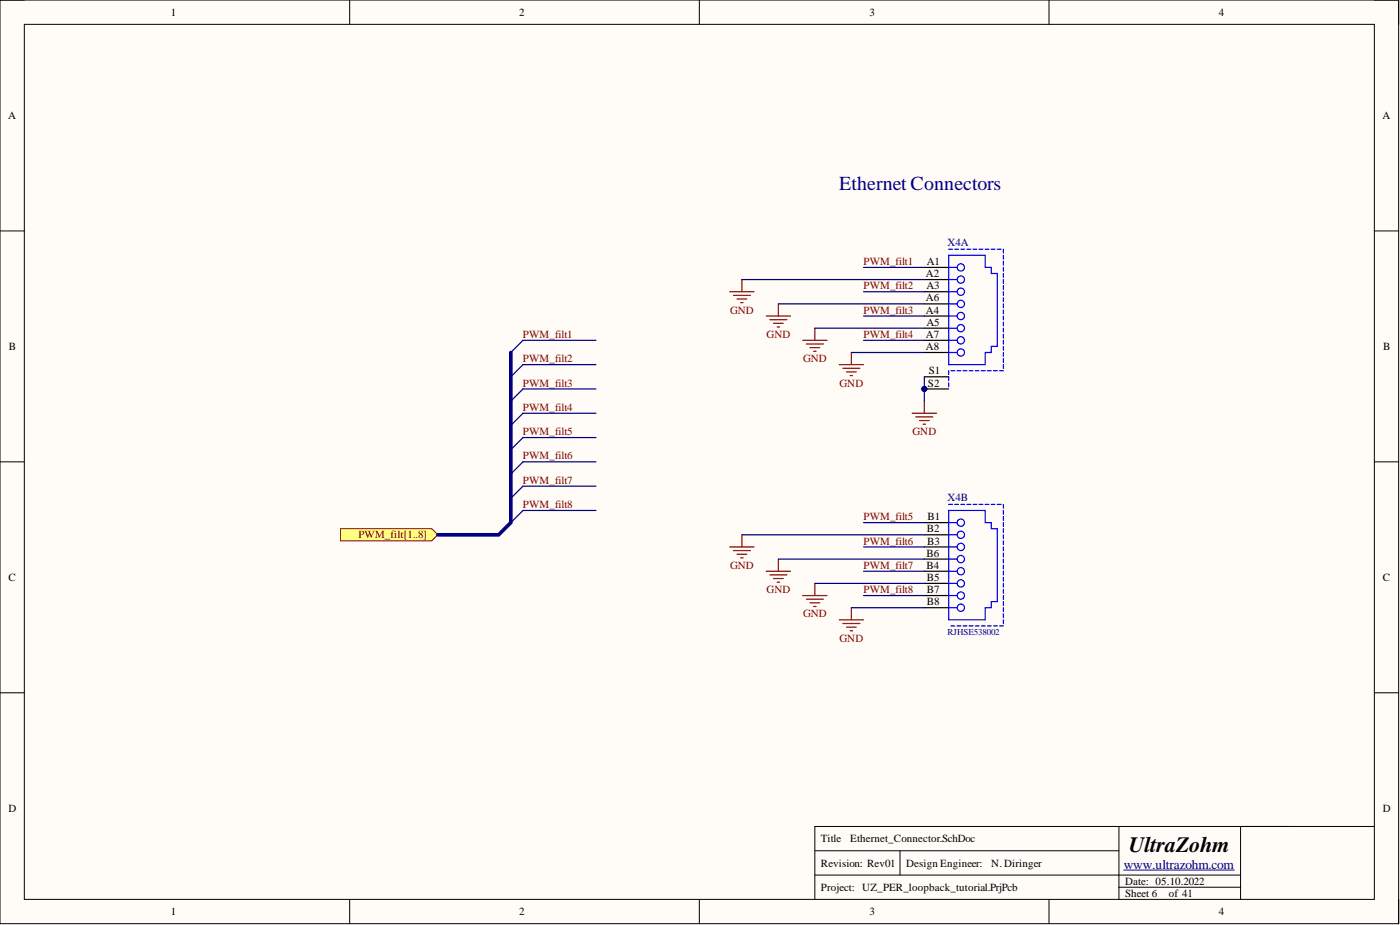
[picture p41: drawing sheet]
<svg xmlns="http://www.w3.org/2000/svg" width="292mm" height="193mm" viewBox="0 0 292 193" stroke-linecap="round" stroke-linejoin="round" font-family="sans-serif">
<defs><g id="words">
<text font-size="4.6" x="235.5" y="177.7">UltraZohm</text>
<text font-size="4.1" fill="#000080" x="175.1" y="39.6">Ethernet Connectors</text>
<text font-size="2.8" fill="#000080" x="234.5" y="181.2">www.ultrazohm.com</text>
<g font-size="2.3">
<text x="35.6" y="3.3">1</text>
<text x="108.4" y="3.3">2</text>
<text x="181.4" y="3.3">3</text>
<text x="254.3" y="3.3">4</text>
<text x="1.7" y="24.9">A</text>
<text x="288.4" y="24.9">A</text>
<text x="193.2" y="57.8">A2</text>
<text x="193.4" y="55.3">A1</text>
<text x="193.2" y="65.4">A4</text>
<text x="193.2" y="62.9">A6</text>
<text x="193.3" y="60.4">A3</text>
<text x="193.2" y="70.5">A7</text>
<text x="193.3" y="68">A5</text>
<text x="1.9" y="73">B</text>
<text x="193.2" y="73">A8</text>
<text x="288.6" y="73">B</text>
<text x="193.6" y="80.6">S2</text>
<text x="193.8" y="78.1">S1</text>
<text x="193.4" y="111.1">B2</text>
<text x="193.4" y="113.6">B3</text>
<text x="193.5" y="108.5">B1</text>
<text x="193.3" y="118.7">B4</text>
<text x="193.3" y="116.1">B6</text>
<text x="1.8" y="121.2">C</text>
<text x="193.4" y="121.2">B5</text>
<text x="193.4" y="123.7">B7</text>
<text x="288.5" y="121.2">C</text>
<text x="193.4" y="126.3">B8</text>
<text x="1.8" y="169.4">D</text>
<text x="288.5" y="169.4">D</text>
<text x="171.3" y="175.7">Title</text>
<text x="177.4" y="175.7">Ethernet_Connector.SchDoc</text>
<text x="171.3" y="180.8">Revision: Rev01</text>
<text x="171.3" y="185.9">Project: UZ_PER_loopback_tutorial.PrjPcb</text>
<text x="189.1" y="180.8">Design Engineer:</text>
<text x="206.8" y="180.8">N. Diringer</text>
<text x="234.7" y="184.6">Date: 05.10.2022</text>
<text x="35.6" y="190.9">1</text>
<text x="108.4" y="190.9">2</text>
<text x="181.4" y="190.9">3</text>
<text x="234.7" y="187.1">Sheet 6</text>
<text x="243.9" y="187.1">of 41</text>
<text x="254.3" y="190.9">4</text>
</g>
<g font-size="2.3" fill="#000080">
<text x="197.7" y="51.2">X4A</text>
<text x="197.7" y="104.5">X4B</text>
</g>
<g font-size="2.3" fill="#800000">
<text x="180.2" y="55.3">PWM_filt1</text>
<text x="152.3" y="65.4">GND</text>
<text x="180.2" y="60.4">PWM_filt2</text>
<text x="180.2" y="65.4">PWM_filt3</text>
<text x="109.1" y="70.5">PWM_filt1</text>
<text x="160" y="70.5">GND</text>
<text x="180.2" y="70.5">PWM_filt4</text>
<text x="109.1" y="75.6">PWM_filt2</text>
<text x="167.6" y="75.6">GND</text>
<text x="109.1" y="80.6">PWM_filt3</text>
<text x="175.2" y="80.6">GND</text>
<text x="109.1" y="85.7">PWM_filt4</text>
<text x="109.1" y="90.8">PWM_filt5</text>
<text x="109.1" y="95.8">PWM_filt6</text>
<text x="190.4" y="90.8">GND</text>
<text x="109.1" y="100.9">PWM_filt7</text>
<text x="109.1" y="106">PWM_filt8</text>
<text x="74.8" y="112.3">PWM_filt[1..8]</text>
<text x="180.2" y="108.5">PWM_filt5</text>
<text x="180.2" y="113.6">PWM_filt6</text>
<text x="152.3" y="118.7">GND</text>
<text x="180.2" y="118.7">PWM_filt7</text>
<text x="160" y="123.7">GND</text>
<text x="180.2" y="123.7">PWM_filt8</text>
<text x="167.6" y="128.8">GND</text>
<text x="175.2" y="133.9">GND</text>
</g>
<text font-size="1.9" fill="#000080" x="197.7" y="132.4">RJHSE538002</text>
</g></defs>
<path d="M0 0h291.8v192.7h-291.8z" fill-rule="evenodd" fill="#fffcf8"/>
<path d="M0 0h291.8v192.7h-291.8z" fill="none" stroke="#000" stroke-width=".21"/>
<path d="M5.1 5.1h281.6v182.5h-281.6z" fill-rule="evenodd" fill="#fffcf8"/>
<g fill="none" stroke="#000" stroke-width=".21">
<path d="M0 0h5.1M5.1 5.1h281.6v182.5h-281.6zM73 0v5.1M145.9 0v5.1M218.9 0v5.1M286.7 0h5.1v5.1M0 48.2h5.1M286.7 48.2h5.1M0 96.4h5.1M286.7 96.4h5.1M0 144.5h5.1M286.7 144.5h5.1"/>
<path d="M170 177.5h63.5M187.8 177.5v5.1M233.5 172.4v15.2M258.8 172.4v15.2M286.7 172.4h-116.7v15.2M73 187.6v5.1M145.9 187.6v5.1M170 182.6h88.8M218.9 187.6v5.1M233.5 185.1h25.3M291.8 187.6v5.1"/>
</g>
<path d="M234.5 181.5h23" fill="none" stroke="#000080" stroke-width=".21"/>
<circle cx="192.9" cy="81.1" r=".51" fill="#000080"/>
<circle cx="192.9" cy="81.1" r=".51" fill="none" stroke="#000080" stroke-width=".21"/>
<g fill="none" stroke="#00f" stroke-width=".25">
<path d="M197.9 53.3h7.6v2.5h1.3v1.3h1.3v15.2h-1.3v1.2h-1.3v2.6h-7.6zM197.9 55.8h1.8M197.9 58.3h1.8M197.9 71h1.8M197.9 65.9h1.8M197.9 68.5h1.8M197.9 73.5h1.8M197.9 60.9h1.8M197.9 63.4h1.8"/>
<circle cx="200.5" cy="55.8" r=".76"/>
<circle cx="200.5" cy="58.3" r=".76"/>
<circle cx="200.5" cy="65.9" r=".76"/>
<circle cx="200.5" cy="68.5" r=".76"/>
<circle cx="200.5" cy="73.5" r=".76"/>
<circle cx="200.5" cy="71" r=".76"/>
<circle cx="200.5" cy="60.9" r=".76"/>
<circle cx="200.5" cy="63.4" r=".76"/>
</g>
<path d="M192.9 55.8h5M192.9 58.3h5M192.9 60.9h5M192.9 65.9h5M192.9 68.5h5M192.9 63.4h5M192.9 71h5M192.9 73.5h5M192.9 78.6h5M192.9 81.1h5" fill="none" stroke="#000" stroke-width=".25"/>
<circle cx="192.9" cy="81.1" r=".51" fill="#000080"/>
<circle cx="192.9" cy="81.1" r=".51" fill="none" stroke="#000080" stroke-width=".21"/>
<g fill="none" stroke="#00f" stroke-width=".25">
<path d="M197.9 52h.8M199.2 52h.8M200.5 52h.8M201.7 52h.8M203 52h.8M204.3 52h.8M205.5 52h.8M206.8 52h.8M208.1 52h.8M209.4 52v.8M209.4 53.3v.7M209.4 54.5v.8"/>
<path d="M209.4 55.8v.8M209.4 57.1v.7M209.4 58.3v.8M209.4 59.6v.8M197.9 77.3v.8M197.9 78.6v.8M197.9 79.9v.8M198.4 77.3h.8M199.7 77.3h.8M200.9 77.3h.8M202.2 77.3h.8M203.5 77.3h.8"/>
<path d="M204.8 77.3h.7M206 77.3h.8M207.3 77.3h.8M208.6 77.3h.8M209.4 60.9v.7M209.4 62.1v.8M209.4 63.4v.8M209.4 64.7v.8M209.4 65.9v.8M209.4 67.2v.8M209.4 68.5v.8M209.4 69.7v.8"/>
<path d="M209.4 71v.8M209.4 72.3v.8M209.4 73.5v.8M209.4 74.8v.8M209.4 76.1v.8"/>
</g>
<g fill="none" stroke="#800000" stroke-width=".25">
<path d="M154.8 58.3v2.6M152.3 60.9h5M153 61.6h3.6M153.8 62.4h2M154.5 63.1h.5M159.9 65.9h5M160.6 66.7h3.6M161.4 67.4h2M162.2 68.2h.5M162.4 63.4v2.5M167.5 71h5.1M168.2 71.8h3.6"/>
<path d="M169 72.5h2M169.8 73.3h.5M170 68.5v2.5M175.1 76.1h5.1M175.9 76.8h3.5M176.6 77.6h2M177.4 78.4h.5M177.6 73.5v2.6M152.3 114.1h5M153 114.9h3.6M153.8 115.6h2M154.5 116.4h.5"/>
<path d="M154.8 111.6v2.5M159.9 119.2h5M160.6 119.9h3.6M162.4 116.6v2.6M161.4 120.7h2M162.2 121.5h.5M167.5 124.2h5.1M168.2 125h3.6M169 125.8h2M169.8 126.5h.5M170 121.7v2.5M175.1 129.3h5.1"/>
<path d="M175.9 130.1h3.5M176.6 130.8h2M177.4 131.6h.5M177.6 126.8v2.5"/>
</g>
<path d="M71.1 110.3h19l1.3 1.3-1.3 1.2h-19z" fill-rule="evenodd" fill="#ffff80"/>
<path d="M71.1 110.3h19l1.3 1.3-1.3 1.2h-19z" fill="none" stroke="#800000" stroke-width=".21"/>
<g fill="none" stroke="#000080" stroke-width=".25">
<path d="M154.8 58.3h38.1M180.2 55.8h12.7M124.3 76.1h-15.2l-2.5 2.5M124.3 71h-15.2l-2.5 2.5M162.4 63.4h30.5M170 68.5h22.9M177.6 73.5h15.3M180.2 60.9h12.7M180.2 65.9h12.7M180.2 71h12.7M192.9 78.6v5.1M124.3 91.3h-15.2l-2.5 2.5"/>
<path d="M124.3 96.4h-15.2l-2.5 2.5M124.3 86.2h-15.2l-2.5 2.5M124.3 81.1h-15.2l-2.5 2.6M124.3 101.4h-15.2l-2.5 2.6M124.3 106.5h-15.2l-2.5 2.5M154.8 111.6h38.1M162.4 116.6h30.5M180.2 109h12.7M180.2 114.1h12.7M180.2 119.2h12.7M170 121.7h22.9M177.6 126.8h15.3"/>
<path d="M180.2 124.2h12.7"/>
</g>
<g fill="none" stroke="#00f" stroke-width=".25">
<path d="M197.9 106.5h7.6v2.5h1.3v1.3h1.3v15.2h-1.3v1.3h-1.3v2.5h-7.6zM197.9 119.2h1.8M197.9 114.1h1.8M197.9 116.6h1.8M197.9 109h1.8M197.9 111.6h1.8M197.9 105.2h.8M199.2 105.2h.8M200.5 105.2h.8M201.7 105.2h.8M203 105.2h.8M204.3 105.2h.8"/>
<path d="M205.5 105.2h.8M206.8 105.2h.8M208.1 105.2h.8M209.4 105.2v.8M209.4 106.5v.8M209.4 107.8v.8M209.4 109v.8M209.4 110.3v.8M209.4 111.6v.8M209.4 112.8v.8M209.4 114.1v.8M209.4 115.4v.8"/>
<path d="M209.4 116.6v.8M209.4 117.9v.8M209.4 119.2v.8M197.9 124.2h1.8M197.9 121.7h1.8M197.9 126.8h1.8M198.4 130.6h.8M199.7 130.6h.8M200.9 130.6h.8M202.2 130.6h.8M203.5 130.6h.8M204.8 130.6h.7"/>
<path d="M206 130.6h.8M207.3 130.6h.8M208.6 130.6h.8M209.4 120.4v.8M209.4 121.7v.8M209.4 123v.8M209.4 124.2v.8M209.4 125.5v.8M209.4 126.8v.8M209.4 128v.8M209.4 129.3v.8"/>
<circle cx="200.5" cy="109" r=".76"/>
<circle cx="200.5" cy="119.2" r=".76"/>
<circle cx="200.5" cy="111.6" r=".76"/>
<circle cx="200.5" cy="116.6" r=".76"/>
<circle cx="200.5" cy="114.1" r=".76"/>
<circle cx="200.5" cy="126.8" r=".76"/>
<circle cx="200.5" cy="121.7" r=".76"/>
<circle cx="200.5" cy="124.2" r=".76"/>
</g>
<path d="M192.9 109h5M192.9 111.6h5M192.9 114.1h5M192.9 119.2h5M192.9 116.6h5M192.9 121.7h5M192.9 124.2h5M192.9 126.8h5" fill="none" stroke="#000" stroke-width=".25"/>
<path d="M106.6 73.5v35.5l-2.6 2.6h-12.6" fill="none" stroke="#000080" stroke-width=".76"/>
<path d="M190.3 86.2h5.1M191.1 87h3.5M191.8 87.7h2.1M192.6 88.5h.5M192.9 83.7v2.5" fill="none" stroke="#800000" stroke-width=".25"/>
<circle cx="192.9" cy="81.1" r=".51" fill="#000080"/>
<circle cx="192.9" cy="81.1" r=".51" fill="none" stroke="#000080" stroke-width=".21"/>
<use href="#words"/>
</svg>
